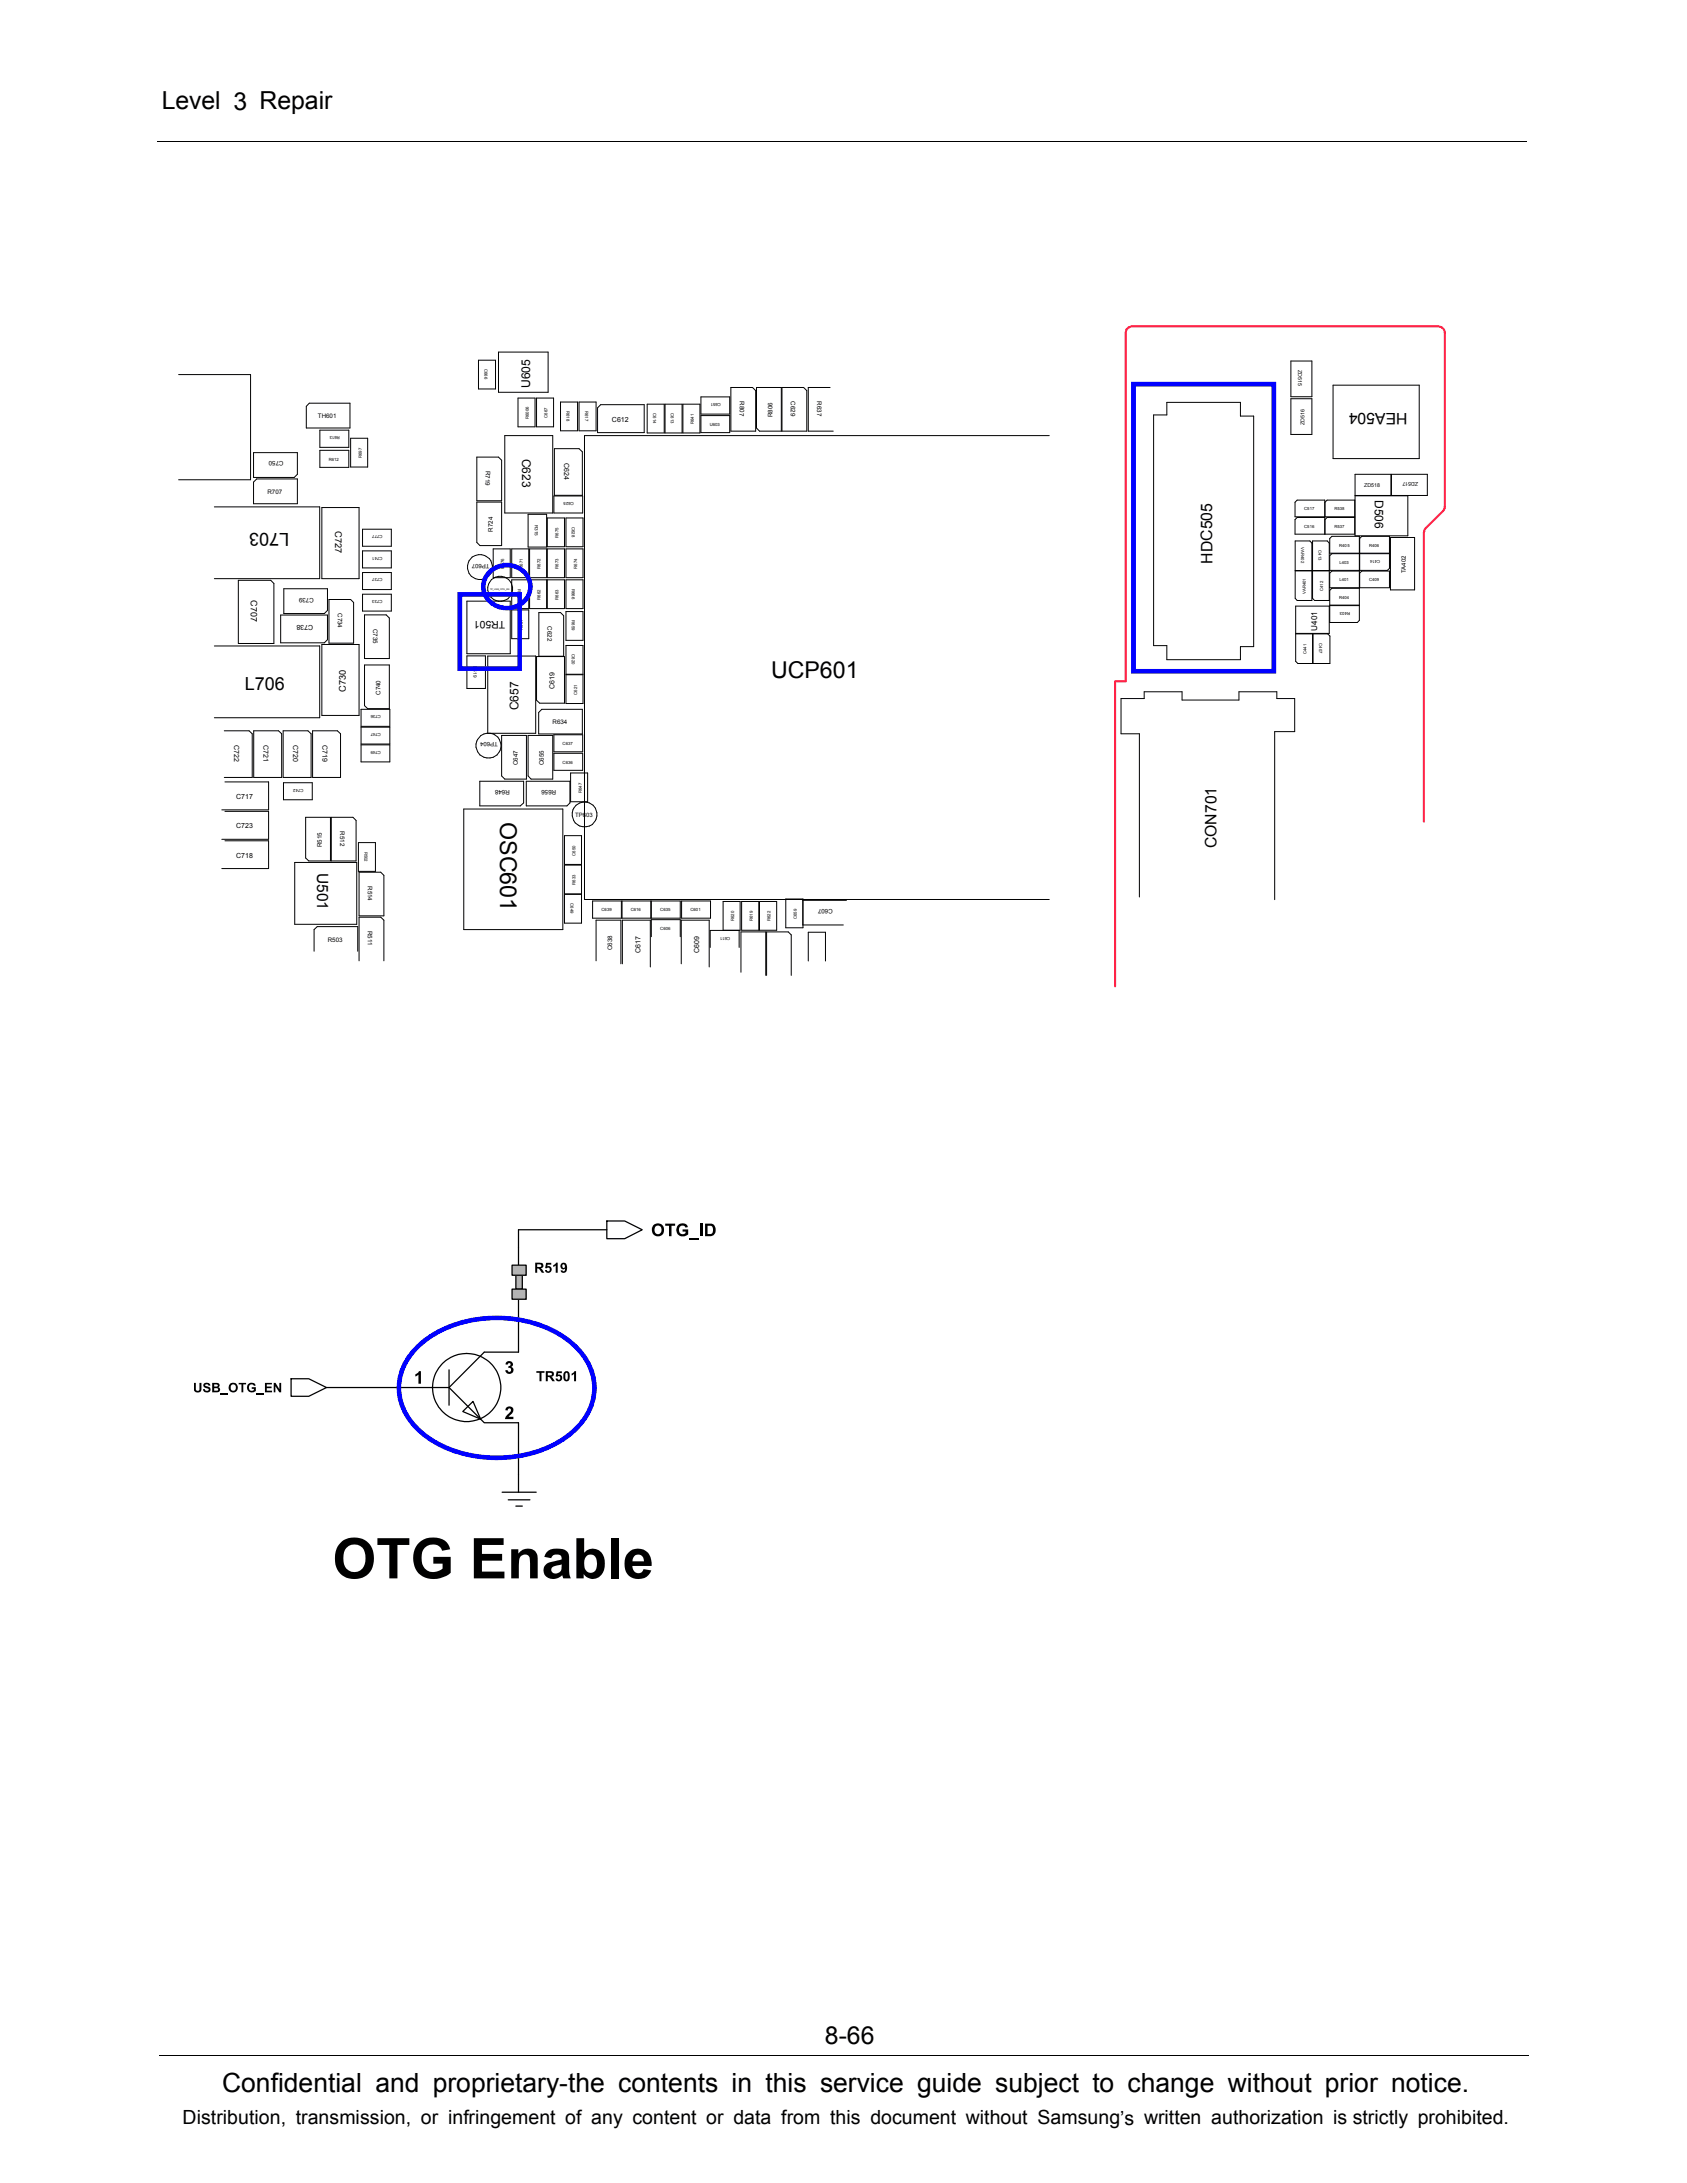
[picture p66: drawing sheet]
<svg xmlns="http://www.w3.org/2000/svg" width="216mm" height="279mm" viewBox="0 0 216 279" stroke-linecap="round" stroke-linejoin="round" font-family="sans-serif">
<defs><g id="words">
<text font-size="3.4" x="28.4" y="267.7">Confidential and proprietary-the contents in this service guide subject to change without prior notice.</text>
<g font-size="3.2">
<text x="20.7" y="14">Level 3 Repair</text>
<text x="105.6" y="261.6">8-66</text>
</g>
<g font-size="3">
<text x="98.7" y="86.7">UCP601</text>
<text x="64" y="105.2" transform="rotate(90 64 105.2)">OSC601</text>
</g>
<text font-size="2.5" x="23.4" y="271.9">Distribution, transmission, or infringement of any content or data from this document without Samsung’s written authorization is strictly prohibited.</text>
<g font-size="2.3">
<text x="37" y="68.2" transform="rotate(-180 37 68.2)">L703</text>
<text x="31.3" y="88.3">L706</text>
</g>
<g font-size="2">
<text x="180.1" y="52.9" transform="rotate(-180 180.1 52.9)">HEA504</text>
<text x="155.2" y="72.1" transform="rotate(-90 155.2 72.1)">HDC505</text>
<text x="40.6" y="111.7" transform="rotate(90 40.6 111.7)">U501</text>
<text x="155.7" y="108.6" transform="rotate(-90 155.7 108.6)">CON701</text>
</g>
<g font-size="1.5">
<text x="67.8" y="49.7" transform="rotate(-90 67.8 49.7)">U605</text>
<text x="66.8" y="58.7" transform="rotate(90 66.8 58.7)">C623</text>
<text x="176" y="64" transform="rotate(90 176 64)">D506</text>
<text x="66.3" y="90.9" transform="rotate(-90 66.3 90.9)">C657</text>
</g>
<text font-size="1.3" x="64.7" y="79.5" transform="rotate(-180 64.7 79.5)">TR501</text>
<g font-size="1.2">
<text x="42.9" y="68" transform="rotate(90 42.9 68)">C727</text>
<text x="44.3" y="88.6" transform="rotate(-90 44.3 88.6)">C730</text>
</g>
<text font-size="1.1" x="32.1" y="76.8" transform="rotate(90 32.1 76.8)">C707</text>
<text font-size="1" x="168.6" y="80.7" transform="rotate(-90 168.6 80.7)">U401</text>
<g font-size=".9">
<text x="78.3" y="54">C612</text>
<text x="72.2" y="59.2" transform="rotate(90 72.2 59.2)">C624</text>
<text x="40.1" y="80" transform="rotate(-180 40.1 80)">C738</text>
<text x="71" y="88.2" transform="rotate(-90 71 88.2)">C619</text>
<text x="30" y="95.4" transform="rotate(90 30 95.4)">C722</text>
<text x="33.7" y="95.4" transform="rotate(90 33.7 95.4)">C721</text>
<text x="37.5" y="95.4" transform="rotate(90 37.5 95.4)">C720</text>
<text x="41.3" y="95.4" transform="rotate(90 41.3 95.4)">C719</text>
<text x="30.2" y="102.3">C717</text>
<text x="30.2" y="106">C723</text>
<text x="30.2" y="109.8">C718</text>
<text x="82" y="121.9" transform="rotate(-90 82 121.9)">C617</text>
<text x="89.5" y="121.9" transform="rotate(-90 89.5 121.9)">C609</text>
</g>
<g font-size=".8">
<text x="40.7" y="53.5">TH601</text>
<text x="94.7" y="51.4" transform="rotate(90 94.7 51.4)">R807</text>
<text x="98.9" y="53.4" transform="rotate(-90 98.9 53.4)">R806</text>
<text x="101.2" y="51.4" transform="rotate(90 101.2 51.4)">C629</text>
<text x="104.6" y="51.4" transform="rotate(90 104.6 51.4)">R637</text>
<text x="36.3" y="59.1" transform="rotate(-180 36.3 59.1)">C750</text>
<text x="34.2" y="63.2">R707</text>
<text x="62.2" y="60.3" transform="rotate(90 62.2 60.3)">R719</text>
<text x="63.1" y="68.1" transform="rotate(-90 63.1 68.1)">R724</text>
<text x="40.2" y="76.5" transform="rotate(-180 40.2 76.5)">C739</text>
<text x="62.6" y="72.1" transform="rotate(-180 62.6 72.1)">TP607</text>
<text x="179.9" y="73.4" transform="rotate(-90 179.9 73.4)">TA402</text>
<text x="43.2" y="78.5" transform="rotate(90 43.2 78.5)">C734</text>
<text x="47.8" y="80.5" transform="rotate(90 47.8 80.5)">C735</text>
<text x="70.1" y="80.2" transform="rotate(90 70.1 80.2)">C622</text>
<text x="48.7" y="88.9" transform="rotate(-90 48.7 88.9)">C740</text>
<text x="63.7" y="95" transform="rotate(-180 63.7 95)">TP604</text>
<text x="70.7" y="92.7">R634</text>
<text x="65.2" y="101.1" transform="rotate(-180 65.2 101.1)">R648</text>
<text x="66.3" y="98" transform="rotate(-90 66.3 98)">C647</text>
<text x="69.6" y="98" transform="rotate(-90 69.6 98)">C655</text>
<text x="71.2" y="101.1" transform="rotate(-180 71.2 101.1)">R656</text>
<text x="43.5" y="106.4" transform="rotate(90 43.5 106.4)">R512</text>
<text x="73.6" y="104.6">TP603</text>
<text x="41.2" y="108.4" transform="rotate(-90 41.2 108.4)">R515</text>
<text x="47.1" y="113.4" transform="rotate(90 47.1 113.4)">R514</text>
<text x="47.1" y="119.1" transform="rotate(90 47.1 119.1)">R511</text>
<text x="106.6" y="116.4" transform="rotate(-180 106.6 116.4)">C607</text>
<text x="42" y="120.5">R503</text>
<text x="78.3" y="121.6" transform="rotate(-90 78.3 121.6)">C638</text>
</g>
<g font-size=".7">
<text x="166.2" y="47.3" transform="rotate(90 166.2 47.3)">ZD515</text>
<text x="167" y="54.4" transform="rotate(-90 167 54.4)">ZD516</text>
<text x="174.6" y="62.4">ZD518</text>
<text x="181.5" y="61.7" transform="rotate(-180 181.5 61.7)">ZD517</text>
</g>
<g font-size=".6">
<text x="68.4" y="67.2" transform="rotate(90 68.4 67.2)">R315</text>
<text x="60.6" y="85.7" transform="rotate(90 60.6 85.7)">519</text>
<text x="60.6" y="85.3" transform="rotate(90 60.6 85.3)">R</text>
</g>
<g font-size=".5">
<text x="62" y="47.2" transform="rotate(90 62 47.2)">C666</text>
<text x="67.7" y="53.7" transform="rotate(-90 67.7 53.7)">R6006</text>
<text x="70.1" y="53.5" transform="rotate(-90 70.1 53.5)">C667</text>
<text x="72.5" y="52.6" transform="rotate(90 72.5 52.6)">R618</text>
<text x="74.9" y="52.6" transform="rotate(90 74.9 52.6)">R617</text>
<text x="83.6" y="52.9" transform="rotate(90 83.6 52.9)">C614</text>
<text x="85.9" y="52.9" transform="rotate(90 85.9 52.9)">C613</text>
<text x="92.3" y="51.6" transform="rotate(-180 92.3 51.6)">C651</text>
<text x="42.1" y="59">R612</text>
<text x="43.5" y="55.8" transform="rotate(-180 43.5 55.8)">R613</text>
<text x="46.3" y="58.7" transform="rotate(-90 46.3 58.7)">R697</text>
<text x="88.8" y="54.3" transform="rotate(-90 88.8 54.3)">R641</text>
<text x="90.8" y="54.5">U603</text>
<text x="73.4" y="64.2" transform="rotate(-180 73.4 64.2)">C625</text>
<text x="166.9" y="65.3">C517</text>
<text x="170.8" y="65.3">R538</text>
<text x="49" y="71.3" transform="rotate(-180 49 71.3)">C741</text>
<text x="49" y="68.5" transform="rotate(-180 49 68.5)">C777</text>
<text x="71.5" y="68.8" transform="rotate(-90 71.5 68.8)">R675</text>
<text x="73.2" y="67.4" transform="rotate(90 73.2 67.4)">C628</text>
<text x="166.5" y="70.1" transform="rotate(90 166.5 70.1)">VAR402</text>
<text x="166.9" y="67.5">C516</text>
<text x="168.7" y="70.4" transform="rotate(90 168.7 70.4)">C413</text>
<text x="170.8" y="67.5">R537</text>
<text x="171.4" y="70">R405</text>
<text x="175.2" y="70">R406</text>
<text x="176.6" y="71.6" transform="rotate(-180 176.6 71.6)">C414</text>
<text x="49" y="76.8" transform="rotate(-180 49 76.8)">C733</text>
<text x="49" y="74" transform="rotate(-180 49 74)">C737</text>
<text x="64.5" y="72.8" transform="rotate(-90 64.5 72.8)">R676</text>
<text x="66.3" y="75.4" transform="rotate(90 66.3 75.4)">R687</text>
<text x="66.9" y="72.8" transform="rotate(-90 66.9 72.8)">R671</text>
<text x="69.2" y="72.8" transform="rotate(-90 69.2 72.8)">R672</text>
<text x="69.2" y="76.8" transform="rotate(-90 69.2 76.8)">R662</text>
<text x="71.5" y="72.8" transform="rotate(-90 71.5 72.8)">R673</text>
<text x="71.5" y="76.8" transform="rotate(-90 71.5 76.8)">R663</text>
<text x="73.2" y="75.4" transform="rotate(90 73.2 75.4)">R666</text>
<text x="73.9" y="72.8" transform="rotate(-90 73.9 72.8)">R674</text>
<text x="167.1" y="76" transform="rotate(-90 167.1 76)">VAR401</text>
<text x="169.4" y="75.7" transform="rotate(-90 169.4 75.7)">C412</text>
<text x="171.4" y="76.6">R404</text>
<text x="171.4" y="74.4">L401</text>
<text x="171.4" y="72.2">L403</text>
<text x="175.2" y="74.4">C409</text>
<text x="66.9" y="80.6" transform="rotate(-90 66.9 80.6)">R651</text>
<text x="73.2" y="83.8" transform="rotate(90 73.2 83.8)">C620</text>
<text x="73.2" y="79.4" transform="rotate(90 73.2 79.4)">R659</text>
<text x="167.2" y="83.7" transform="rotate(-90 167.2 83.7)">C441</text>
<text x="168.8" y="82.3" transform="rotate(90 168.8 82.3)">C407</text>
<text x="172.8" y="78.3" transform="rotate(-180 172.8 78.3)">R403</text>
<text x="73.9" y="88.9" transform="rotate(-90 73.9 88.9)">C621</text>
<text x="48.7" y="91.5" transform="rotate(-180 48.7 91.5)">C736</text>
<text x="48.7" y="93.8" transform="rotate(-180 48.7 93.8)">C747</text>
<text x="72" y="95.4">C637</text>
<text x="38.8" y="100.9" transform="rotate(-180 38.8 100.9)">C742</text>
<text x="48.7" y="96.1" transform="rotate(-180 48.7 96.1)">C749</text>
<text x="72" y="97.7">C636</text>
<text x="74.4" y="101.5" transform="rotate(-90 74.4 101.5)">R647</text>
<text x="46.7" y="109" transform="rotate(90 46.7 109)">R502</text>
<text x="73.6" y="113.3" transform="rotate(-90 73.6 113.3)">R633</text>
<text x="73.6" y="109.5" transform="rotate(-90 73.6 109.5)">C650</text>
<text x="73" y="115.6" transform="rotate(90 73 115.6)">C649</text>
<text x="77" y="116.6">C639</text>
<text x="80.7" y="116.6">C616</text>
<text x="84.5" y="119">C606</text>
<text x="84.5" y="116.6">C635</text>
<text x="88.4" y="116.6">C601</text>
<text x="93.5" y="119.9" transform="rotate(-180 93.5 119.9)">C611</text>
<text x="94" y="117.9" transform="rotate(-90 94 117.9)">R620</text>
<text x="96.3" y="117.9" transform="rotate(-90 96.3 117.9)">R619</text>
<text x="98.6" y="117.9" transform="rotate(-90 98.6 117.9)">R622</text>
<text x="102" y="117.6" transform="rotate(-90 102 117.6)">C659</text>
</g>
<text font-size=".3" x="62.7" y="75.5">TP_USB_OTG_EN</text>
</g></defs>
<g fill="none" stroke="#000" stroke-width=".13">
<path d="M20.2 18.1h175.3M22.9 47.9h9.2v13.5h-9.2M32.4 57.9h5.7v2.8l-.4 .4h-5.3zM39.6 51.6h5.2v3.2h-5.6v-2.8zM40.9 55.1h3.7v2.2h-3.7zM40.9 57.6h3.7v2.2h-3.7zM44.9 56.1h2.2v3.7h-2.2zM61 58.5h2.8l.4 .4v5.2h-3.2zM61.2 46.1h2.2v3.7h-2.2zM63.8 45.1h6.3v5.1h-6.3zM64.6 55.8h6.1v9.9h-6.1zM66.3 50.9h2.2v3.7h-2.2z"/>
<path d="M68.7 50.9h2.1v3.7h-2.1zM71 57.4h3.1l.4 .4v5.6h-3.5zM71.7 51.5h2.2v3.6h-2.2zM74.1 51.5h2.2v3.6h-2.2zM76.9 51.8h5.5v3.6h-5.9v-3.2zM82.8 51.7h2.2v3.7h-2.2zM85.1 51.7h2.2v3.7h-2.2zM87.4 51.7h2.2v3.7h-2.2zM89.7 53.2h3.7v2.2h-3.7zM89.7 50.8h3.7v2.2h-3.7zM93.5 49.6h2.8l.4 .4v5.2h-3.2zM96.8 49.6h3.2v5.6h-2.8l-.4-.4z"/>
<path d="M100.1 49.6h2.7l.5 .4v5.2h-3.2zM106.2 49.6h-2.8v5.6h3.2M134.3 55.8h-59.5v59.3h59.5M147.6 53.1h1.7v-1.6h9.4v1.8h1.7v29.5h-1.7v1.6h-9.4v-1.8h-1.7zM165.2 46.2h2.7v4.6h-2.7zM165.2 51h2.7v4.6h-2.7zM170.6 49.3h11v9.4h-11zM27.4 64.9h13.5v9.2h-13.5M30.5 74.3h4.1l.5 .4v7.7h-4.6zM32.9 61.3h5.2v3.2h-5.7v-2.8zM35.9 78.7h6v3.2l-.4 .4h-5.6zM36.3 75.4h5.6v2.7l-.4 .4h-5.2z"/>
<path d="M41.2 65h4.8v9.1h-4.8zM42.1 76.7h2.8l.4 .4v5.2h-3.2zM46.4 67.7h3.7v2.2h-3.7zM46.4 70.5h3.7v2.2h-3.7zM46.4 73.3h3.7v2.2h-3.7zM46.4 76.1h3.7v2.1h-3.7zM46.7 78.7h2.7l.4 .4v5.2h-3.1zM59.8 76.9h5.5v6.8h-5.5zM61 64.3h3.2v5.5h-2.8l-.4-.4zM63.1 70.3h2.2v3.6h-2.2zM64.2 76.9a1.6 1.6 0 0 0 1.1-2.4 1.6 1.6 0 0 0-2.7 0 1.6 1.6 0 0 0 1.2 2.4M65.5 70.3h2.2v3.6h-2.2z"/>
<path d="M65.5 74.2h2.2v3.7h-2.2zM65.5 78.1h2.2v3.6h-2.2zM67.6 65.8h2.4v4.2h-2.4zM67.8 70.3h2.2v3.6h-2.2zM67.8 74.2h2.2v3.7h-2.2zM69 78.4h2.7l.4 .4v5.2h-3.1zM70 66.3h2.2v3.7h-2.2zM70 70.3h2.2v3.6h-2.2zM70 74.2h2.2v3.7h-2.2zM70.9 63.5h3.7v2.2h-3.7zM72.4 66.3h2.2v3.7h-2.2zM72.4 70.3h2.2v3.6h-2.2z"/>
<path d="M72.4 74.2h2.2v3.7h-2.2zM72.4 78.3h2.2v3.7h-2.2zM165.8 69.2h1.8l.3 .3v3.5h-2.1zM165.8 73.1h2.1v3.8h-1.9l-.2-.3zM165.8 77.6h4.3v3.5h-4.3zM168 69.2h1.9l.2 .3v3.5h-2.1zM168 73.1h2.1v3.8h-1.9l-.2-.3zM169.5 68.4v-2.2h-3.5l-.3 .3v1.9h7.7v-2.2h-3.6l-.2 .3v1.9M169.6 66.1v-1.8l.2-.3h3.6v2.1h-7.7v-1.8l.3-.3h3.5v2.1M170.2 71.1l.3-.2h3.5v2.1h-3.8zM170.2 73.3l.3-.2h3.5v2.1h-3.8zM170.2 68.9l.3-.3h3.5v2.2h-3.8z"/>
<path d="M170.2 77.5h3.8v1.9l-.3 .3h-3.5zM170.5 75.3h3.5v2.1h-3.8v-1.8zM173.4 63.5h6.8v5.1h-6.8zM173.4 60.7h4.6v2.7h-4.6zM174 68.9l.3-.3h3.5v2.2h-3.8zM174 70.9h3.8v1.8l-.3 .3h-3.5zM174 73.3l.3-.2h3.5v2.1h-3.8zM177.9 68.8h3.1v6.7h-3.1zM178.1 60.7h4.6v2.7h-4.6zM27.4 82.7h13.5v9.2h-13.5M28.7 93.5h3.2l.4 .4v5.6h-3.6M32.5 93.5h3.1l.4 .4v5.6h-3.5z"/>
<path d="M36.2 93.5h3.2l.4 .4v5.6h-3.6zM40 93.5h3.2l.4 .4v5.6h-3.6zM41.2 82.5h4.8v9.1h-4.8zM46.2 90.8h3.7v2.2h-3.7zM46.2 93.1h3.7v2.1h-3.7zM46.2 95.3h3.7v2.2h-3.7zM46.7 85.1h3.1v5.6h-2.7l-.4-.4zM59.8 83.9h2.3v4.2h-2.3zM61.4 100h5.6v2.8l-.4 .3h-5.2zM62.4 93.9v-9.9h6.2v9.9h-6.3a1.59 1.59 0 0 0-1.1 2.4 1.59 1.59 0 0 0 2.7 0 1.59 1.59 0 0 0-1.2-2.4M64.2 94.1h3.2v5.6h-2.8l-.4-.4zM67.4 100h5.5v2.8l-.3 .3h-5.2z"/>
<path d="M67.6 94.1h3.1v5.6h-2.7l-.4-.4zM68.7 84h3.5v6h-3.1l-.4-.4zM68.9 91.2l.4-.4h5.2v3.1h-5.6zM70.9 94h3.7v2.2h-3.7zM70.9 96.4h3.7v2.2h-3.7zM72.4 82.6h2.2v3.7h-2.2zM72.4 86.4h2.2v3.6h-2.2zM73 98.9h2.2v3.7h-2.2zM165.8 81.1h2.2v3.8h-1.9l-.3-.3zM168 81.1h1.9l.3 .3v3.5h-2.2zM28.8 103.8h5.6v3.6h-6M28.8 100.1h5.6v3.6h-6"/>
<path d="M28.8 107.6h5.6v3.6h-6M36.3 100.2h3.7v2.2h-3.7zM37.7 110.4h8v7.9h-8zM39.1 104.6h3.2v5.6h-2.8l-.4-.4zM42.4 104.6h2.8l.4 .4v5.2h-3.2zM45.9 107.8h2.1v3.7h-2.1zM46 111.6h2.7l.4 .4v5.2h-3.1zM59.4 103.5h12.6v15.5h-12.6zM72.2 107h2.2v3.6h-2.2zM72.2 110.7h2.2v3.7h-2.2zM72.2 114.5h2.2v3.7h-2.2zM75.8 115.3h3.7v2.2h-3.7z"/>
<path d="M79.6 115.3h3.7v2.2h-3.7zM83.4 115.3h3.7v2.2h-3.7zM83.4 119.9v-2.2h3.7v2.2M87.2 115.3h3.7v2.2h-3.7zM92.5 115.4h2.2v3.7h-2.2zM94.9 115.4h2.2v3.7h-2.2zM97.2 115.4h2.2v3.7h-2.2zM100.6 115.1h2.2v3.6h-2.2zM108.3 115.2h-5.6v3.2h5.2M145.8 114.8v-20.9h-2.3v-4.5h2.9v-.9h4.9v1.1h7.3v-1.1h4.8v.9h2.3v4.2h-2.6v21.5M45.8 121.8v-3.2h-5.2l-.4 .4v2.8M49.1 123v-5.2l-.4-.4h-2.7v5.6"/>
<path d="M76.3 123v-5.2h3.2v5.6M79.7 123.4v-5.6h3.5v6M87.2 123.4v-5.6h3.6v6M90.9 121.3v-2.2h3.7v2.2M94.8 124.4v-5.1h3.2v5.5M101.3 124.8v-5.1l-.4-.4h-2.8v5.5M105.6 123v-3.7h-2.2v3.7M20.4 263h175.3"/>
<circle cx="61.4" cy="72.6" r="1.6"/>
<circle cx="74.8" cy="104.2" r="1.59"/>
</g>
<path d="M182.2 105.2v-37l.3-.6 2.2-2.2 .2-.6v-22.2l-.1-.4-.3-.3-.4-.1h-39.2l-.4 .1-.3 .3-.1 .4v44.6h-1.4v39" fill="none" stroke="#ff2347" stroke-width=".26"/>
<path d="M66.4 159.7v2.2M66.4 166.3v2.3M64.3 191h4.3M65 192h2.8M66 192.8h.8M66.4 188.7v2.3" fill="none" stroke="#000" stroke-width=".16"/>
<path d="M66 163.2h.8v1.8h-.8z" fill="#b3b3b3"/>
<path d="M66 163.2h.8v1.8h-.8z" fill="none" stroke="#000" stroke-width=".16"/>
<path d="M65.5 165h1.8v1.3h-1.8z" fill="#b3b3b3"/>
<path d="M65.5 165h1.8v1.3h-1.8z" fill="none" stroke="#000" stroke-width=".16"/>
<path d="M65.5 161.9h1.8v1.3h-1.8z" fill="#b3b3b3"/>
<g fill="none" stroke="#000" stroke-width=".16">
<path d="M77.7 156.3h2.2l2.3 1.1-2.3 1.1h-2.2zM77.7 157.4h-11.3v2.3M37.3 176.5h2.2l2.3 1.1-2.3 1.1h-2.2zM41.8 177.6h15.7M57.5 177.6l4.5 4.5h4.4v6.6M57.5 175.3v4.6M65.5 161.9h1.8v1.3h-1.8zM66.4 168.6v4.5h-4.4l-4.5 4.5M59.2 180.7l1.3-1.3 1 2.2z"/>
<circle cx="59.7" cy="177.6" r="4.4"/>
</g>
<g fill="#000">
<path d="M85.1 156.6h1.3v.3h-.5v1.3h-.3v-1.3h-.5zM86.7 156.8a.76 .76 0 0 1 1.3 .3h-.3v-.1a.52 .52 0 0 0-.8 .2 .52 .52 0 0 0 .3 .7l.2 .1 .3-.2v-.2h-.3v-.2h.7v.6a.88 .88 0 0 1-1.3 .1 .88 .88 0 0 1-.1-1.3zM88.2 158.5h1.3v.2h-1.3zM89.6 156.6h.3v1.6h-.3zM24.8 177h.3v.8a.25 .25 0 0 0 .2 .2 .25 .25 0 0 0 .2-.1v-.9h.3v.9a.51 .51 0 0 1-.5 .3 .51 .51 0 0 1-.5-.3zM26.1 177.1a.53 .53 0 0 1 .8 .2l-.2 .1a.19 .19 0 0 0-.2-.2 .19 .19 0 0 0-.2 .2h.1a.44 .44 0 0 1 .5 .6 .44 .44 0 0 1-.7 .2l-.2-.4h.2a.25 .25 0 0 0 .2 .2 .25 .25 0 0 0 .3-.2l-.1-.1a.43 .43 0 0 1-.5-.1 .43 .43 0 0 1 0-.5zM28.2 178.4h1v.1h-1zM30.5 177h1v.2h-.4v1h-.2v-1h-.4zM31.7 177.2a.59 .59 0 0 1 1 .1l-.2 .1a.35 .35 0 0 0-.5-.2 .35 .35 0 0 0-.1 .5 .31 .31 0 0 0 .3 .3 .31 .31 0 0 0 .3-.2h-.3v-.3h.5v.5a.66 .66 0 0 1-.9 .1 .66 .66 0 0 1-.1-.9zM32.8 178.4h1v.1h-1zM33.9 177h.9v.2h-.7v.3h.7v.2h-.7v.3h.7v.2h-.9zM35 177h.3l.5 .8v-.8h.2v1.2h-.2l-.6-.8v.8h-.2z"/>
<path d="M53.1 175.9l.4-.2 .1-.2h.3v1.6h-.3v-1.2l-.5 .3zM64.8 174.3a.45 .45 0 0 1 .7 0 .45 .45 0 0 1-.1 .7 .5 .5 0 0 1 .1 .8 .5 .5 0 0 1-.8-.2v-.2l.3-.1a.22 .22 0 0 0 .2 .3 .22 .22 0 0 0 .2-.2l-.1-.3h-.3l.1-.3a.19 .19 0 0 0 .3-.2 .21 .21 0 0 0-.4-.1v.2l-.3-.1zM68.6 175.5h1.1v.2h-.4v1.1h-.3v-1.1h-.4zM69.9 161.6h.6v.3h-.4l-.1 .2a.43 .43 0 0 1 .6 .3 .43 .43 0 0 1-.3 .5 .43 .43 0 0 1-.6-.3l.3-.1 .2 .2 .2-.2v-.1l-.2-.2-.4 .1zM71.2 175.5h.7v.2h-.5v.3a.43 .43 0 0 1 .5 .3 .43 .43 0 0 1-.3 .5 .43 .43 0 0 1-.5-.4h.2l.1 .1a.21 .21 0 0 0 .3 0 .21 .21 0 0 0-.1-.3 .21 .21 0 0 0-.3 0h-.2zM70.8 161.9l.4-.3h.2v1.3h-.3v-.9l-.3 .2zM73.2 175.8l.3-.3h.2v1.3h-.2v-.9l-.3 .1zM64.7 180.2a.54 .54 0 0 1 .9 0 .54 .54 0 0 1-.2 .8l-.3 .3h.6v.3h-1.1l.3-.5a.6 .6 0 0 0 .4-.8h-.3v.2h-.3zM48.3 196.9h4.1v.8h-1.5v4.3h-1.1v-4.3h-1.5zM53.6 197.4a2.78 2.78 0 0 1 3.6 0l.4 .9-1 .2a1.36 1.36 0 0 0-1.5-.8 1.36 1.36 0 0 0-1.1 1.3 1.69 1.69 0 0 0 1.4 2.2l.7-.1 .5-.3v-.7h-1.1v-.8h2.2v2a3 3 0 0 1-4.4-.2 3.1 3.1 0 0 1 .3-3.7zM60.6 196.9h3.9v.8h-2.8v1.2h2.6v.8h-2.6v1.4h2.9v.9h-4zM65.4 198.3h.9v.5a1.36 1.36 0 0 1 1.3-.6 1.36 1.36 0 0 1 1.2 .8v3h-1v-2.3a.69 .69 0 0 0-.6-.8 .69 .69 0 0 0-.8 .8v2.3h-1z"/>
<path d="M78.2 196.9h1v5.1h-1z"/>
<path d="M83.6 156.8a.82 .82 0 0 1 1.2 0 .82 .82 0 0 1-.1 1.2 .82 .82 0 0 1-1.2-.1l-.1-.5zM83.9 157a.54 .54 0 0 0-.1 .7 .54 .54 0 0 0 .6 .2 .57 .57 0 0 0 .2-.6 .57 .57 0 0 0-.5-.4z"/>
<path d="M90.2 156.6h.9a.84 .84 0 0 1 .5 .9 .84 .84 0 0 1-.6 .7h-.8zM90.6 156.9v1h.4a.38 .38 0 0 0 .2-.4v-.4l-.1-.2z"/>
<path d="M27.2 177h.6a.3 .3 0 0 1 .3 .2 .3 .3 0 0 1-.2 .4 .33 .33 0 0 1 .3 .3 .33 .33 0 0 1-.4 .3h-.6zM27.4 177.7v.3h.4l.1-.1v-.2zM27.4 177.2v.3h.4l.1-.1-.1-.2z"/>
<path d="M29.3 177.6a.61 .61 0 0 1 1.2 0 .61 .61 0 0 1-1.2 0zM29.5 177.4a.39 .39 0 0 0 .1 .5 .39 .39 0 0 0 .5 0l.1-.4-.2-.3a.32 .32 0 0 0-.5 .2z"/>
<path d="M68.5 161.6h.5a.37 .37 0 0 1 .5 .3 .37 .37 0 0 1-.3 .4l.5 .6h-.4l-.3-.4-.2-.2-.1 .6h-.2zM68.7 161.8v.4l.5-.1a.19 .19 0 0 0 .1-.2 .19 .19 0 0 0-.3-.1z"/>
<path d="M69.8 175.5h.7a.36 .36 0 0 1 .4 .3 .36 .36 0 0 1-.4 .4l.5 .6h-.3l-.3-.5-.2-.1-.1 .6h-.3zM70.1 175.7v.3h.3a.18 .18 0 0 0 .2-.1 .18 .18 0 0 0-.2-.2z"/>
<path d="M71.8 161.7a.47 .47 0 0 1 .6 0 .47 .47 0 0 1 .2 .6 .46 .46 0 0 1-.2 .5 .46 .46 0 0 1-.6-.1l-.1-.1h.3l.1 .1h.1l.1-.4a.39 .39 0 0 1-.5 0 .39 .39 0 0 1 0-.6zM72 161.8a.21 .21 0 0 0-.1 .4 .21 .21 0 0 0 .4-.1l-.1-.2z"/>
<path d="M72.3 175.6a.46 .46 0 0 1 .5 0 .46 .46 0 0 1 .1 .5v.3a.4 .4 0 0 1-.4 .4 .4 .4 0 0 1-.4-.4v-.5zM72.4 175.8l-.1 .6 .1 .2h.2l.1-.3-.1-.5v-.1z"/>
<path d="M43.8 197.3a2.56 2.56 0 0 1 2.9-.2 2.56 2.56 0 0 1 1.1 2.8 2.52 2.52 0 0 1-1.9 2.2 2.52 2.52 0 0 1-2.7-1.2 3.1 3.1 0 0 1 .6-3.6zM44.3 198.1a2.49 2.49 0 0 0 0 2.7 1.4 1.4 0 0 0 1.5 .3 1.4 1.4 0 0 0 1-1.2 1.97 1.97 0 0 0-.7-2 1.47 1.47 0 0 0-1.8 .2z"/>
<path d="M70 198.7a2.19 2.19 0 0 1 2.3-.3l.2 .1a.91 .91 0 0 1 .3 .8v1.8l.2 .9h-.9l-.1-.4a1.6 1.6 0 0 1-2.3 0 1.1 1.1 0 0 1 .9-1.7l1-.2 .3-.1v-.1a.45 .45 0 0 0-.5-.5 .75 .75 0 0 0-.8 .3l-.1 .1-.8-.1zM70.6 200.6a.54 .54 0 0 0 .2 .7 .54 .54 0 0 0 .6 0 .92 .92 0 0 0 .5-1.1l-1.1 .3z"/>
<path d="M73.8 196.9h1v1.8a1.5 1.5 0 0 1 1.6-.4 1.5 1.5 0 0 1 1 1.4 1.87 1.87 0 0 1-1.5 2.4l-.7-.2-.5-.4v.5h-.9zM75.2 199.1a1.6 1.6 0 0 0-.1 2 .78 .78 0 0 0 .8 .1 .78 .78 0 0 0 .5-.7 1.21 1.21 0 0 0-.6-1.5z"/>
<path d="M80.4 198.7a1.73 1.73 0 0 1 1.9-.4 1.73 1.73 0 0 1 1.1 1.7v.4h-2.5a.76 .76 0 0 0 .5 .9 .76 .76 0 0 0 .9-.3l.1-.2 1 .2a1.78 1.78 0 0 1-2.1 1.1 1.78 1.78 0 0 1-1.4-1.9 1.83 1.83 0 0 1 .5-1.5zM81.3 199.1a.99 .99 0 0 0-.4 .7h1.5a.76 .76 0 0 0-.3-.7 .76 .76 0 0 0-.8 0z"/>
</g>
<path d="M145.1 49.2h17.9v36.7h-17.9zM58.8 76.1h7.7v9.5h-7.7zM62.5 73.4a3.1 3.1 0 0 1 5.3 1.1 2.94 2.94 0 0 1-1.2 2.8 2.94 2.94 0 0 1-3.1 .3 2.62 2.62 0 0 1-1-4.2zM53.3 172.5a14.7 14.7 0 0 1 11.8-3.8 13.3 13.3 0 0 1 9.5 4.7 6.9 6.9 0 0 1-.8 9.3 14.4 14.4 0 0 1-10.2 3.9 14.4 14.4 0 0 1-10.3-3.9 7 7 0 0 1 0-10.2z" fill="none" stroke="#0101ff" stroke-width=".59"/>
<use href="#words"/>
</svg>
